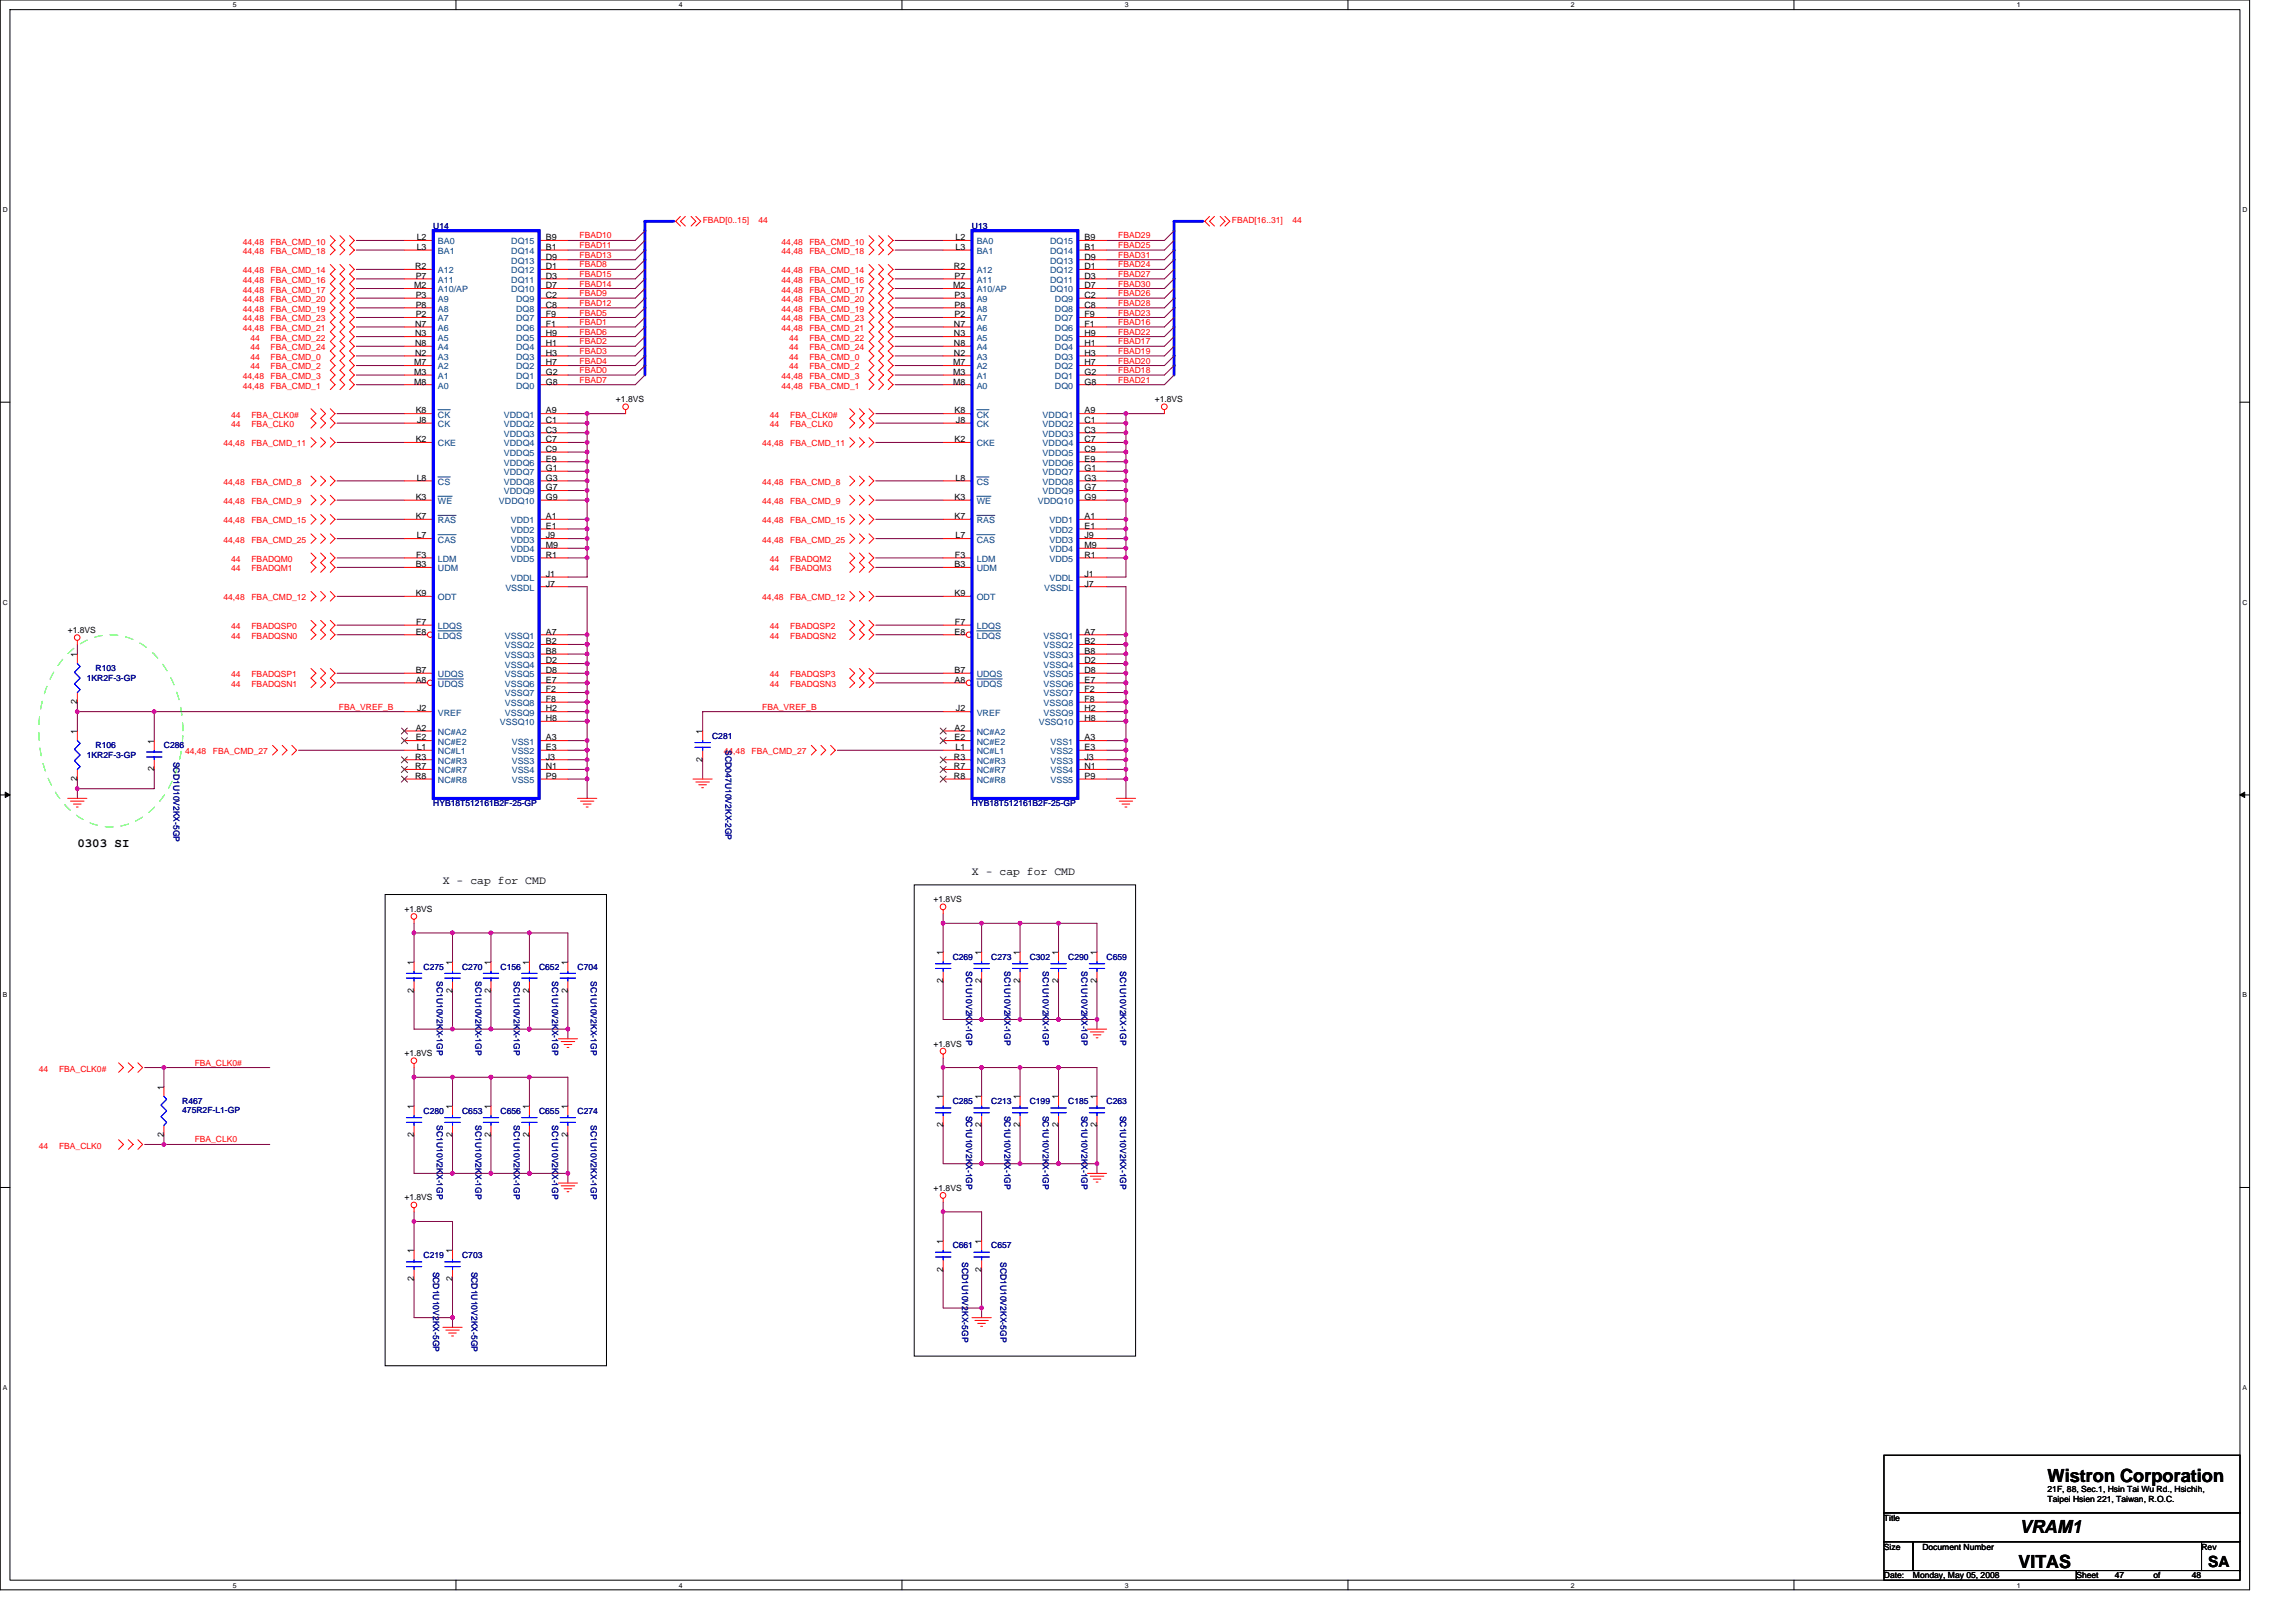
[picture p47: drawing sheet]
<svg xmlns="http://www.w3.org/2000/svg" width="297mm" height="210mm" viewBox="0 0 297 210" stroke-linecap="round" stroke-linejoin="round" font-family="sans-serif">
<defs><g id="words">
<g font-size="2.3">
<text x="264.9" y="191.7">Wistron Corporation</text>
<text x="261.2" y="202.9">VITAS</text>
<text x="261.3" y="198.4">VRAM1</text>
</g>
<text font-size="2" x="285.7" y="202.7">SA</text>
<text font-size="1.6" x="10" y="109.6">0303 SI</text>
<g font-size="1.5">
<text x="125.7" y="113.2">X - cap for CMD</text>
<text x="57.3" y="114.4">X - cap for CMD</text>
</g>
<g font-size="1.1" fill="#000080">
<text x="56" y="29.7">U14</text>
<text x="125.7" y="29.7">U13</text>
<text x="11.2" y="88.1">1KR2F-3-GP</text>
<text x="12.4" y="86.9">R103</text>
<text x="92.1" y="95.6">C281</text>
<text x="11.2" y="98.1">1KR2F-3-GP</text>
<text x="12.4" y="96.9">R106</text>
<text x="21.2" y="96.9">C286</text>
<text x="22.4" y="98.6" transform="rotate(90 22.4 98.6)">SCD1U10V2KX-5GP</text>
<text x="93.9" y="97.1" transform="rotate(90 93.9 97.1)">SCD047U10V2KX-2GP</text>
<text x="56" y="104.3">HYB18T512161B2F-25-GP</text>
<text x="125.7" y="104.3">HYB18T512161B2F-25-GP</text>
<text x="54.8" y="125.5">C275</text>
<text x="59.8" y="125.5">C270</text>
<text x="64.8" y="125.5">C156</text>
<text x="69.7" y="125.5">C652</text>
<text x="74.7" y="125.5">C704</text>
<text x="123.3" y="124.2">C269</text>
<text x="125" y="125.7" transform="rotate(90 125 125.7)">SC1U10V2KX-1GP</text>
<text x="128.2" y="124.2">C273</text>
<text x="130" y="125.7" transform="rotate(90 130 125.7)">SC1U10V2KX-1GP</text>
<text x="133.2" y="124.2">C302</text>
<text x="134.9" y="125.7" transform="rotate(90 134.9 125.7)">SC1U10V2KX-1GP</text>
<text x="138.2" y="124.2">C290</text>
<text x="139.9" y="125.7" transform="rotate(90 139.9 125.7)">SC1U10V2KX-1GP</text>
<text x="143.2" y="124.2">C659</text>
<text x="144.9" y="125.7" transform="rotate(90 144.9 125.7)">SC1U10V2KX-1GP</text>
<text x="56.5" y="127" transform="rotate(90 56.5 127)">SC1U10V2KX-1GP</text>
<text x="61.5" y="127" transform="rotate(90 61.5 127)">SC1U10V2KX-1GP</text>
<text x="66.5" y="127" transform="rotate(90 66.5 127)">SC1U10V2KX-1GP</text>
<text x="71.5" y="127" transform="rotate(90 71.5 127)">SC1U10V2KX-1GP</text>
<text x="76.5" y="127" transform="rotate(90 76.5 127)">SC1U10V2KX-1GP</text>
<text x="23.6" y="142.9">R467</text>
<text x="123.3" y="142.9">C285</text>
<text x="128.2" y="142.9">C213</text>
<text x="133.2" y="142.9">C199</text>
<text x="138.2" y="142.9">C185</text>
<text x="143.2" y="142.9">C263</text>
<text x="23.6" y="144">475R2F-L1-GP</text>
<text x="54.8" y="144.1">C280</text>
<text x="56.5" y="145.6" transform="rotate(90 56.5 145.6)">SC1U10V2KX-1GP</text>
<text x="59.8" y="144.1">C653</text>
<text x="61.5" y="145.6" transform="rotate(90 61.5 145.6)">SC1U10V2KX-1GP</text>
<text x="64.8" y="144.1">C656</text>
<text x="66.5" y="145.6" transform="rotate(90 66.5 145.6)">SC1U10V2KX-1GP</text>
<text x="69.7" y="144.1">C655</text>
<text x="71.5" y="145.6" transform="rotate(90 71.5 145.6)">SC1U10V2KX-1GP</text>
<text x="74.7" y="144.1">C274</text>
<text x="76.5" y="145.6" transform="rotate(90 76.5 145.6)">SC1U10V2KX-1GP</text>
<text x="125" y="144.4" transform="rotate(90 125 144.4)">SC1U10V2KX-1GP</text>
<text x="130" y="144.4" transform="rotate(90 130 144.4)">SC1U10V2KX-1GP</text>
<text x="134.9" y="144.4" transform="rotate(90 134.9 144.4)">SC1U10V2KX-1GP</text>
<text x="139.9" y="144.4" transform="rotate(90 139.9 144.4)">SC1U10V2KX-1GP</text>
<text x="144.9" y="144.4" transform="rotate(90 144.9 144.4)">SC1U10V2KX-1GP</text>
<text x="123.3" y="161.6">C661</text>
<text x="128.2" y="161.6">C657</text>
<text x="54.8" y="162.8">C219</text>
<text x="56" y="164.5" transform="rotate(90 56 164.5)">SCD1U10V2KX-5GP</text>
<text x="59.8" y="162.8">C703</text>
<text x="61" y="164.5" transform="rotate(90 61 164.5)">SCD1U10V2KX-5GP</text>
<text x="124.5" y="163.3" transform="rotate(90 124.5 163.3)">SCD1U10V2KX-5GP</text>
<text x="129.5" y="163.3" transform="rotate(90 129.5 163.3)">SCD1U10V2KX-5GP</text>
</g>
<g font-size="1.1" fill="#f00">
<text x="90.9" y="28.9">FBAD[0..15]</text>
<text x="98.1" y="28.9">44</text>
<text x="159.4" y="28.9">FBAD[16..31]</text>
<text x="167.2" y="28.9">44</text>
<text x="31.4" y="31.6">44,48</text>
<text x="31.4" y="32.9">44,48</text>
<text x="31.4" y="35.4">44,48</text>
<text x="35" y="31.6">FBA_CMD_10</text>
<text x="35" y="32.9">FBA_CMD_18</text>
<text x="35" y="35.4">FBA_CMD_14</text>
<text x="75" y="32.1">FBAD11</text>
<text x="75" y="34.6">FBAD8</text>
<text x="75" y="33.4">FBAD13</text>
<text x="75" y="35.8">FBAD15</text>
<text x="75" y="30.9">FBAD10</text>
<text x="101.1" y="32.9">44,48</text>
<text x="101.1" y="35.4">44,48</text>
<text x="101.1" y="31.6">44,48</text>
<text x="104.7" y="32.9">FBA_CMD_18</text>
<text x="104.7" y="35.4">FBA_CMD_14</text>
<text x="104.7" y="31.6">FBA_CMD_10</text>
<text x="144.7" y="32.1">FBAD25</text>
<text x="144.7" y="34.6">FBAD24</text>
<text x="144.7" y="33.4">FBAD31</text>
<text x="144.7" y="35.8">FBAD27</text>
<text x="144.7" y="30.9">FBAD29</text>
<text x="31.4" y="36.6">44,48</text>
<text x="31.4" y="37.9">44,48</text>
<text x="31.4" y="39.1">44,48</text>
<text x="31.4" y="40.3">44,48</text>
<text x="31.4" y="41.6">44,48</text>
<text x="35" y="36.6">FBA_CMD_16</text>
<text x="35" y="37.9">FBA_CMD_17</text>
<text x="35" y="39.1">FBA_CMD_20</text>
<text x="35" y="40.3">FBA_CMD_19</text>
<text x="35" y="41.6">FBA_CMD_23</text>
<text x="75" y="37.1">FBAD14</text>
<text x="75" y="39.6">FBAD12</text>
<text x="75" y="38.3">FBAD9</text>
<text x="75" y="40.8">FBAD5</text>
<text x="101.1" y="36.6">44,48</text>
<text x="101.1" y="37.9">44,48</text>
<text x="101.1" y="39.1">44,48</text>
<text x="101.1" y="40.3">44,48</text>
<text x="101.1" y="41.6">44,48</text>
<text x="104.7" y="36.6">FBA_CMD_16</text>
<text x="104.7" y="37.9">FBA_CMD_17</text>
<text x="104.7" y="39.1">FBA_CMD_20</text>
<text x="104.7" y="40.3">FBA_CMD_19</text>
<text x="104.7" y="41.6">FBA_CMD_23</text>
<text x="144.7" y="37.1">FBAD30</text>
<text x="144.7" y="39.6">FBAD28</text>
<text x="144.7" y="38.3">FBAD26</text>
<text x="144.7" y="40.8">FBAD23</text>
<text x="31.4" y="42.8">44,48</text>
<text x="32.4" y="44.1">44</text>
<text x="32.4" y="45.3">44</text>
<text x="32.4" y="46.6">44</text>
<text x="32.4" y="47.8">44</text>
<text x="35" y="42.8">FBA_CMD_21</text>
<text x="35" y="44.1">FBA_CMD_22</text>
<text x="35" y="45.3">FBA_CMD_24</text>
<text x="35" y="46.6">FBA_CMD_0</text>
<text x="35" y="47.8">FBA_CMD_2</text>
<text x="75" y="42.1">FBAD1</text>
<text x="75" y="44.6">FBAD2</text>
<text x="75" y="43.3">FBAD6</text>
<text x="75" y="47.1">FBAD4</text>
<text x="75" y="45.8">FBAD3</text>
<text x="101.1" y="42.8">44,48</text>
<text x="102.1" y="44.1">44</text>
<text x="102.1" y="45.3">44</text>
<text x="102.1" y="46.6">44</text>
<text x="102.1" y="47.8">44</text>
<text x="104.7" y="42.8">FBA_CMD_21</text>
<text x="104.7" y="44.1">FBA_CMD_22</text>
<text x="104.7" y="45.3">FBA_CMD_24</text>
<text x="104.7" y="46.6">FBA_CMD_0</text>
<text x="104.7" y="47.8">FBA_CMD_2</text>
<text x="144.7" y="42.1">FBAD16</text>
<text x="144.7" y="44.6">FBAD17</text>
<text x="144.7" y="43.3">FBAD22</text>
<text x="144.7" y="47.1">FBAD20</text>
<text x="144.7" y="45.8">FBAD19</text>
<text x="31.4" y="49.1">44,48</text>
<text x="31.4" y="50.3">44,48</text>
<text x="35" y="49.1">FBA_CMD_3</text>
<text x="35" y="50.3">FBA_CMD_1</text>
<text x="75" y="49.5">FBAD7</text>
<text x="75" y="48.3">FBAD0</text>
<text x="101.1" y="49.1">44,48</text>
<text x="101.1" y="50.3">44,48</text>
<text x="104.7" y="49.1">FBA_CMD_3</text>
<text x="104.7" y="50.3">FBA_CMD_1</text>
<text x="144.7" y="49.5">FBAD21</text>
<text x="144.7" y="48.3">FBAD18</text>
<text x="28.9" y="57.8">44,48</text>
<text x="29.9" y="54">44</text>
<text x="29.9" y="55.3">44</text>
<text x="32.5" y="54">FBA_CLK0#</text>
<text x="32.5" y="55.3">FBA_CLK0</text>
<text x="32.5" y="57.8">FBA_CMD_11</text>
<text x="98.6" y="57.8">44,48</text>
<text x="99.6" y="54">44</text>
<text x="99.6" y="55.3">44</text>
<text x="102.2" y="54">FBA_CLK0#</text>
<text x="102.2" y="55.3">FBA_CLK0</text>
<text x="102.2" y="57.8">FBA_CMD_11</text>
<text x="28.9" y="62.8">44,48</text>
<text x="28.9" y="65.2">44,48</text>
<text x="32.5" y="62.8">FBA_CMD_8</text>
<text x="32.5" y="65.2">FBA_CMD_9</text>
<text x="98.6" y="62.8">44,48</text>
<text x="98.6" y="65.2">44,48</text>
<text x="102.2" y="62.8">FBA_CMD_8</text>
<text x="102.2" y="65.2">FBA_CMD_9</text>
<text x="28.9" y="67.7">44,48</text>
<text x="28.9" y="70.2">44,48</text>
<text x="32.5" y="67.7">FBA_CMD_15</text>
<text x="32.5" y="70.2">FBA_CMD_25</text>
<text x="98.6" y="67.7">44,48</text>
<text x="98.6" y="70.2">44,48</text>
<text x="102.2" y="67.7">FBA_CMD_15</text>
<text x="102.2" y="70.2">FBA_CMD_25</text>
<text x="28.9" y="77.7">44,48</text>
<text x="29.9" y="72.7">44</text>
<text x="29.9" y="74">44</text>
<text x="32.5" y="77.7">FBA_CMD_12</text>
<text x="32.5" y="72.7">FBADQM0</text>
<text x="32.5" y="74">FBADQM1</text>
<text x="98.6" y="77.7">44,48</text>
<text x="99.6" y="72.7">44</text>
<text x="99.6" y="74">44</text>
<text x="102.2" y="72.7">FBADQM2</text>
<text x="102.2" y="77.7">FBA_CMD_12</text>
<text x="102.2" y="74">FBADQM3</text>
<text x="29.9" y="81.4">44</text>
<text x="29.9" y="82.7">44</text>
<text x="32.5" y="81.4">FBADQSP0</text>
<text x="32.5" y="82.7">FBADQSN0</text>
<text x="99.6" y="81.4">44</text>
<text x="99.6" y="82.7">44</text>
<text x="102.2" y="81.4">FBADQSP2</text>
<text x="102.2" y="82.7">FBADQSN2</text>
<text x="29.9" y="87.7">44</text>
<text x="29.9" y="88.9">44</text>
<text x="32.5" y="87.7">FBADQSP1</text>
<text x="32.5" y="88.9">FBADQSN1</text>
<text x="99.6" y="87.7">44</text>
<text x="99.6" y="88.9">44</text>
<text x="102.2" y="87.7">FBADQSP3</text>
<text x="102.2" y="88.9">FBADQSN3</text>
<text x="43.9" y="91.8">FBA_VREF_B</text>
<text x="98.6" y="91.8">FBA_VREF_B</text>
<text x="23.9" y="97.6">44,48</text>
<text x="27.6" y="97.6">FBA_CMD_27</text>
<text x="93.6" y="97.6">44,48</text>
<text x="97.2" y="97.6">FBA_CMD_27</text>
<text x="25.2" y="137.9">FBA_CLK0#</text>
<text x="5" y="138.7">44</text>
<text x="7.6" y="138.7">FBA_CLK0#</text>
<text x="5" y="148.6">44</text>
<text x="7.6" y="148.6">FBA_CLK0</text>
<text x="25.2" y="147.8">FBA_CLK0</text>
</g>
<g font-size="1.1">
<text x="53.7" y="34.8">R2</text>
<text x="53.9" y="32.3">L3</text>
<text x="53.9" y="31.1">L2</text>
<text x="70.6" y="32.3">B1</text>
<text x="70.6" y="33.6">D9</text>
<text x="70.6" y="34.8">D1</text>
<text x="70.6" y="31.1">B9</text>
<text x="123.4" y="34.8">R2</text>
<text x="123.6" y="32.3">L3</text>
<text x="123.6" y="31.1">L2</text>
<text x="140.3" y="32.3">B1</text>
<text x="140.3" y="33.6">D9</text>
<text x="140.3" y="34.8">D1</text>
<text x="140.3" y="31.1">B9</text>
<text x="53.6" y="37.3">M2</text>
<text x="53.8" y="36.1">P7</text>
<text x="53.8" y="38.6">P3</text>
<text x="53.8" y="39.8">P8</text>
<text x="53.8" y="41.1">P2</text>
<text x="70.6" y="36.1">D3</text>
<text x="70.6" y="37.3">D7</text>
<text x="70.6" y="38.6">C2</text>
<text x="70.6" y="39.8">C8</text>
<text x="70.6" y="41.1">F9</text>
<text x="123.3" y="37.3">M2</text>
<text x="123.5" y="36.1">P7</text>
<text x="123.5" y="38.6">P3</text>
<text x="123.5" y="39.8">P8</text>
<text x="123.5" y="41.1">P2</text>
<text x="140.3" y="38.6">C2</text>
<text x="140.3" y="39.8">C8</text>
<text x="140.3" y="41.1">F9</text>
<text x="140.3" y="36.1">D3</text>
<text x="140.3" y="37.3">D7</text>
<text x="53.6" y="47.3">M7</text>
<text x="53.7" y="42.3">N7</text>
<text x="53.7" y="43.5">N3</text>
<text x="53.7" y="44.8">N8</text>
<text x="53.7" y="46">N2</text>
<text x="70.6" y="42.3">F1</text>
<text x="70.6" y="43.5">H9</text>
<text x="70.6" y="44.8">H1</text>
<text x="70.6" y="46">H3</text>
<text x="70.6" y="47.3">H7</text>
<text x="123.3" y="47.3">M7</text>
<text x="123.4" y="42.3">N7</text>
<text x="123.4" y="43.5">N3</text>
<text x="123.4" y="44.8">N8</text>
<text x="123.4" y="46">N2</text>
<text x="140.3" y="42.3">F1</text>
<text x="140.3" y="43.5">H9</text>
<text x="140.3" y="44.8">H1</text>
<text x="140.3" y="46">H3</text>
<text x="140.3" y="47.3">H7</text>
<text x="53.6" y="49.8">M8</text>
<text x="53.6" y="48.5">M3</text>
<text x="53.8" y="53.5">K8</text>
<text x="70.6" y="48.5">G2</text>
<text x="70.6" y="49.8">G8</text>
<text x="70.6" y="53.5">A9</text>
<text x="79.7" y="52">+1.8VS</text>
<text x="123.3" y="49.8">M8</text>
<text x="123.3" y="48.5">M3</text>
<text x="123.5" y="53.5">K8</text>
<text x="140.3" y="48.5">G2</text>
<text x="140.3" y="49.8">G8</text>
<text x="140.3" y="53.5">A9</text>
<text x="149.4" y="52">+1.8VS</text>
<text x="53.8" y="57.2">K2</text>
<text x="54" y="54.7">J8</text>
<text x="70.6" y="54.7">C1</text>
<text x="70.6" y="56">C3</text>
<text x="70.6" y="57.2">C7</text>
<text x="70.6" y="58.5">C9</text>
<text x="70.6" y="59.7">E9</text>
<text x="123.5" y="57.2">K2</text>
<text x="123.7" y="54.7">J8</text>
<text x="140.3" y="54.7">C1</text>
<text x="140.3" y="56">C3</text>
<text x="140.3" y="57.2">C7</text>
<text x="140.3" y="58.5">C9</text>
<text x="140.3" y="59.7">E9</text>
<text x="53.8" y="64.7">K3</text>
<text x="53.9" y="62.2">L8</text>
<text x="70.6" y="61">G1</text>
<text x="70.6" y="62.2">G3</text>
<text x="70.6" y="63.5">G7</text>
<text x="70.6" y="64.7">G9</text>
<text x="123.5" y="64.7">K3</text>
<text x="123.6" y="62.2">L8</text>
<text x="140.3" y="61">G1</text>
<text x="140.3" y="62.2">G3</text>
<text x="140.3" y="63.5">G7</text>
<text x="140.3" y="64.7">G9</text>
<text x="53.8" y="67.2">K7</text>
<text x="53.9" y="69.7">L7</text>
<text x="70.6" y="67.2">A1</text>
<text x="70.6" y="68.4">E1</text>
<text x="70.6" y="69.7">J9</text>
<text x="70.6" y="70.9">M9</text>
<text x="123.5" y="67.2">K7</text>
<text x="123.6" y="69.7">L7</text>
<text x="140.3" y="67.2">A1</text>
<text x="140.3" y="68.4">E1</text>
<text x="140.3" y="69.7">J9</text>
<text x="140.3" y="70.9">M9</text>
<text x="53.8" y="73.4">B3</text>
<text x="53.8" y="77.2">K9</text>
<text x="53.8" y="72.2">F3</text>
<text x="70.6" y="72.2">R1</text>
<text x="70.6" y="74.7">J1</text>
<text x="70.6" y="75.9">J7</text>
<text x="123.5" y="73.4">B3</text>
<text x="123.5" y="77.2">K9</text>
<text x="123.5" y="72.2">F3</text>
<text x="140.3" y="72.2">R1</text>
<text x="140.3" y="74.7">J1</text>
<text x="140.3" y="75.9">J7</text>
<text x="8.8" y="81.9">+1.8VS</text>
<text x="53.8" y="82.1">E8</text>
<text x="53.8" y="80.9">F7</text>
<text x="70.6" y="82.1">A7</text>
<text x="70.6" y="83.4">B2</text>
<text x="123.5" y="82.1">E8</text>
<text x="123.5" y="80.9">F7</text>
<text x="140.3" y="82.1">A7</text>
<text x="140.3" y="83.4">B2</text>
<text x="10" y="85" transform="rotate(-90 10 85)">1</text>
<text x="53.8" y="88.3">A8</text>
<text x="53.8" y="87.1">B7</text>
<text x="70.6" y="84.6">B8</text>
<text x="70.6" y="85.9">D2</text>
<text x="70.6" y="87.1">D8</text>
<text x="70.6" y="88.3">E7</text>
<text x="70.6" y="89.6">F2</text>
<text x="123.5" y="88.3">A8</text>
<text x="123.5" y="87.1">B7</text>
<text x="140.3" y="84.6">B8</text>
<text x="140.3" y="85.9">D2</text>
<text x="140.3" y="87.1">D8</text>
<text x="140.3" y="88.3">E7</text>
<text x="140.3" y="89.6">F2</text>
<text x="10" y="95" transform="rotate(-90 10 95)">1</text>
<text x="10" y="91.1" transform="rotate(-90 10 91.1)">2</text>
<text x="53.8" y="94.6">A2</text>
<text x="53.8" y="95.8">E2</text>
<text x="54" y="92.1">J2</text>
<text x="70.6" y="90.8">F8</text>
<text x="70.6" y="92.1">H2</text>
<text x="70.6" y="93.3">H8</text>
<text x="70.6" y="95.8">A3</text>
<text x="90.9" y="95" transform="rotate(-90 90.9 95)">1</text>
<text x="123.5" y="94.6">A2</text>
<text x="123.5" y="95.8">E2</text>
<text x="123.7" y="92.1">J2</text>
<text x="140.3" y="90.8">F8</text>
<text x="140.3" y="92.1">H2</text>
<text x="140.3" y="93.3">H8</text>
<text x="140.3" y="95.8">A3</text>
<text x="10" y="101.1" transform="rotate(-90 10 101.1)">2</text>
<text x="19.9" y="99.8" transform="rotate(-90 19.9 99.8)">2</text>
<text x="19.9" y="96.2" transform="rotate(-90 19.9 96.2)">1</text>
<text x="53.7" y="100.8">R8</text>
<text x="53.7" y="98.3">R3</text>
<text x="53.7" y="99.5">R7</text>
<text x="53.9" y="97.1">L1</text>
<text x="70.6" y="97.1">E3</text>
<text x="70.6" y="98.3">J3</text>
<text x="70.6" y="99.5">N1</text>
<text x="70.6" y="100.8">P9</text>
<text x="90.9" y="98.6" transform="rotate(-90 90.9 98.6)">2</text>
<text x="123.4" y="100.8">R8</text>
<text x="123.4" y="98.3">R3</text>
<text x="123.4" y="99.5">R7</text>
<text x="123.6" y="97.1">L1</text>
<text x="140.3" y="97.1">E3</text>
<text x="140.3" y="98.3">J3</text>
<text x="140.3" y="99.5">N1</text>
<text x="140.3" y="100.8">P9</text>
<text x="52.3" y="118">+1.8VS</text>
<text x="120.8" y="116.8">+1.8VS</text>
<text x="53.5" y="124.8" transform="rotate(-90 53.5 124.8)">1</text>
<text x="58.5" y="124.8" transform="rotate(-90 58.5 124.8)">1</text>
<text x="63.5" y="124.8" transform="rotate(-90 63.5 124.8)">1</text>
<text x="68.5" y="124.8" transform="rotate(-90 68.5 124.8)">1</text>
<text x="73.4" y="124.8" transform="rotate(-90 73.4 124.8)">1</text>
<text x="122" y="123.6" transform="rotate(-90 122 123.6)">1</text>
<text x="127" y="123.6" transform="rotate(-90 127 123.6)">1</text>
<text x="131.9" y="123.6" transform="rotate(-90 131.9 123.6)">1</text>
<text x="136.9" y="123.6" transform="rotate(-90 136.9 123.6)">1</text>
<text x="141.9" y="123.6" transform="rotate(-90 141.9 123.6)">1</text>
<text x="53.5" y="128.5" transform="rotate(-90 53.5 128.5)">2</text>
<text x="58.5" y="128.5" transform="rotate(-90 58.5 128.5)">2</text>
<text x="63.5" y="128.5" transform="rotate(-90 63.5 128.5)">2</text>
<text x="68.5" y="128.5" transform="rotate(-90 68.5 128.5)">2</text>
<text x="73.4" y="128.5" transform="rotate(-90 73.4 128.5)">2</text>
<text x="122" y="127.2" transform="rotate(-90 122 127.2)">2</text>
<text x="127" y="127.2" transform="rotate(-90 127 127.2)">2</text>
<text x="131.9" y="127.2" transform="rotate(-90 131.9 127.2)">2</text>
<text x="136.9" y="127.2" transform="rotate(-90 136.9 127.2)">2</text>
<text x="141.9" y="127.2" transform="rotate(-90 141.9 127.2)">2</text>
<text x="52.3" y="136.7">+1.8VS</text>
<text x="120.8" y="135.4">+1.8VS</text>
<text x="21.2" y="141" transform="rotate(-90 21.2 141)">1</text>
<text x="53.5" y="143.5" transform="rotate(-90 53.5 143.5)">1</text>
<text x="58.5" y="143.5" transform="rotate(-90 58.5 143.5)">1</text>
<text x="63.5" y="143.5" transform="rotate(-90 63.5 143.5)">1</text>
<text x="68.5" y="143.5" transform="rotate(-90 68.5 143.5)">1</text>
<text x="73.4" y="143.5" transform="rotate(-90 73.4 143.5)">1</text>
<text x="122" y="142.3" transform="rotate(-90 122 142.3)">1</text>
<text x="127" y="142.3" transform="rotate(-90 127 142.3)">1</text>
<text x="131.9" y="142.3" transform="rotate(-90 131.9 142.3)">1</text>
<text x="136.9" y="142.3" transform="rotate(-90 136.9 142.3)">1</text>
<text x="141.9" y="142.3" transform="rotate(-90 141.9 142.3)">1</text>
<text x="21.2" y="147.1" transform="rotate(-90 21.2 147.1)">2</text>
<text x="53.5" y="147.1" transform="rotate(-90 53.5 147.1)">2</text>
<text x="58.5" y="147.1" transform="rotate(-90 58.5 147.1)">2</text>
<text x="63.5" y="147.1" transform="rotate(-90 63.5 147.1)">2</text>
<text x="68.5" y="147.1" transform="rotate(-90 68.5 147.1)">2</text>
<text x="73.4" y="147.1" transform="rotate(-90 73.4 147.1)">2</text>
<text x="122" y="145.9" transform="rotate(-90 122 145.9)">2</text>
<text x="127" y="145.9" transform="rotate(-90 127 145.9)">2</text>
<text x="131.9" y="145.9" transform="rotate(-90 131.9 145.9)">2</text>
<text x="136.9" y="145.9" transform="rotate(-90 136.9 145.9)">2</text>
<text x="141.9" y="145.9" transform="rotate(-90 141.9 145.9)">2</text>
<text x="52.3" y="155.3">+1.8VS</text>
<text x="120.8" y="154.1">+1.8VS</text>
<text x="122" y="160.9" transform="rotate(-90 122 160.9)">1</text>
<text x="127" y="160.9" transform="rotate(-90 127 160.9)">1</text>
<text x="53.5" y="165.8" transform="rotate(-90 53.5 165.8)">2</text>
<text x="53.5" y="162.2" transform="rotate(-90 53.5 162.2)">1</text>
<text x="58.5" y="165.8" transform="rotate(-90 58.5 165.8)">2</text>
<text x="58.5" y="162.2" transform="rotate(-90 58.5 162.2)">1</text>
<text x="122" y="164.5" transform="rotate(-90 122 164.5)">2</text>
<text x="127" y="164.5" transform="rotate(-90 127 164.5)">2</text>
<text x="243.7" y="196.8">Title</text>
<text x="264.9" y="193.1">21F, 88, Sec.1, Hsin Tai Wu Rd., Hsichih,</text>
<text x="264.9" y="194.4">Taipei Hsien 221, Taiwan, R.O.C.</text>
<text x="243.7" y="200.5">Size</text>
<text x="248.7" y="200.5">Document Number</text>
<text x="284.8" y="200.5">Rev</text>
<text x="243.7" y="204.3">Date:</text>
<text x="247.5" y="204.3">Monday, May 05, 2008</text>
<text x="268.6" y="204.3">Sheet</text>
<text x="273.6" y="204.3">47</text>
<text x="278.6" y="204.3">of</text>
<text x="283.6" y="204.3">48</text>
</g>
<g font-size="1.1" fill="#004080">
<text x="56.7" y="32.9">BA1</text>
<text x="56.7" y="31.6">BA0</text>
<text x="56.7" y="35.4">A12</text>
<text x="66.1" y="32.9">DQ14</text>
<text x="66.1" y="34.1">DQ13</text>
<text x="66.1" y="35.4">DQ12</text>
<text x="66.1" y="31.6">DQ15</text>
<text x="126.4" y="32.9">BA1</text>
<text x="126.4" y="31.6">BA0</text>
<text x="126.4" y="35.4">A12</text>
<text x="135.8" y="32.9">DQ14</text>
<text x="135.8" y="34.1">DQ13</text>
<text x="135.8" y="35.4">DQ12</text>
<text x="135.8" y="31.6">DQ15</text>
<text x="56.7" y="36.6">A11</text>
<text x="56.7" y="37.8">A10/AP</text>
<text x="56.7" y="39.1">A9</text>
<text x="56.7" y="40.3">A8</text>
<text x="56.7" y="41.6">A7</text>
<text x="66.1" y="36.6">DQ11</text>
<text x="66.1" y="37.8">DQ10</text>
<text x="66.8" y="39.1">DQ9</text>
<text x="66.8" y="40.3">DQ8</text>
<text x="66.8" y="41.6">DQ7</text>
<text x="126.4" y="36.6">A11</text>
<text x="126.4" y="37.8">A10/AP</text>
<text x="126.4" y="39.1">A9</text>
<text x="126.4" y="40.3">A8</text>
<text x="126.4" y="41.6">A7</text>
<text x="135.8" y="36.6">DQ11</text>
<text x="135.8" y="37.8">DQ10</text>
<text x="136.5" y="39.1">DQ9</text>
<text x="136.5" y="40.3">DQ8</text>
<text x="136.5" y="41.6">DQ7</text>
<text x="56.7" y="42.8">A6</text>
<text x="56.7" y="44.1">A5</text>
<text x="56.7" y="45.3">A4</text>
<text x="56.7" y="46.6">A3</text>
<text x="56.7" y="47.8">A2</text>
<text x="66.8" y="42.8">DQ6</text>
<text x="66.8" y="44.1">DQ5</text>
<text x="66.8" y="45.3">DQ4</text>
<text x="66.8" y="46.6">DQ3</text>
<text x="66.8" y="47.8">DQ2</text>
<text x="126.4" y="42.8">A6</text>
<text x="126.4" y="44.1">A5</text>
<text x="126.4" y="45.3">A4</text>
<text x="126.4" y="46.6">A3</text>
<text x="126.4" y="47.8">A2</text>
<text x="136.5" y="42.8">DQ6</text>
<text x="136.5" y="44.1">DQ5</text>
<text x="136.5" y="45.3">DQ4</text>
<text x="136.5" y="46.6">DQ3</text>
<text x="136.5" y="47.8">DQ2</text>
<text x="56.7" y="50.3">A0</text>
<text x="56.7" y="49">A1</text>
<text x="66.8" y="49">DQ1</text>
<text x="66.8" y="50.3">DQ0</text>
<text x="126.4" y="50.3">A0</text>
<text x="126.4" y="49">A1</text>
<text x="136.5" y="49">DQ1</text>
<text x="136.5" y="50.3">DQ0</text>
<text x="56.7" y="57.8">CKE</text>
<text x="56.7" y="55.3">CK</text>
<text x="56.7" y="54">CK</text>
<text x="65.2" y="54">VDDQ1</text>
<text x="65.2" y="55.3">VDDQ2</text>
<text x="65.2" y="56.5">VDDQ3</text>
<text x="65.2" y="57.8">VDDQ4</text>
<text x="65.2" y="59">VDDQ5</text>
<text x="126.4" y="57.8">CKE</text>
<text x="126.4" y="55.3">CK</text>
<text x="126.4" y="54">CK</text>
<text x="134.9" y="54">VDDQ1</text>
<text x="134.9" y="55.3">VDDQ2</text>
<text x="134.9" y="56.5">VDDQ3</text>
<text x="134.9" y="57.8">VDDQ4</text>
<text x="134.9" y="59">VDDQ5</text>
<text x="56.7" y="62.7">CS</text>
<text x="56.7" y="65.2">WE</text>
<text x="64.6" y="65.2">VDDQ10</text>
<text x="65.2" y="60.3">VDDQ6</text>
<text x="65.2" y="61.5">VDDQ7</text>
<text x="65.2" y="62.7">VDDQ8</text>
<text x="65.2" y="64">VDDQ9</text>
<text x="126.4" y="62.7">CS</text>
<text x="126.4" y="65.2">WE</text>
<text x="134.3" y="65.2">VDDQ10</text>
<text x="134.9" y="60.3">VDDQ6</text>
<text x="134.9" y="61.5">VDDQ7</text>
<text x="134.9" y="62.7">VDDQ8</text>
<text x="134.9" y="64">VDDQ9</text>
<text x="56.7" y="67.7">RAS</text>
<text x="56.7" y="70.2">CAS</text>
<text x="66.1" y="67.7">VDD1</text>
<text x="66.1" y="69">VDD2</text>
<text x="66.1" y="70.2">VDD3</text>
<text x="66.1" y="71.5">VDD4</text>
<text x="126.4" y="67.7">RAS</text>
<text x="126.4" y="70.2">CAS</text>
<text x="135.8" y="67.7">VDD1</text>
<text x="135.8" y="69">VDD2</text>
<text x="135.8" y="70.2">VDD3</text>
<text x="135.8" y="71.5">VDD4</text>
<text x="56.7" y="72.7">LDM</text>
<text x="56.7" y="73.9">UDM</text>
<text x="56.7" y="77.7">ODT</text>
<text x="65.4" y="76.4">VSSDL</text>
<text x="66.1" y="72.7">VDD5</text>
<text x="66.1" y="75.2">VDDL</text>
<text x="126.4" y="72.7">LDM</text>
<text x="126.4" y="73.9">UDM</text>
<text x="126.4" y="77.7">ODT</text>
<text x="135.1" y="76.4">VSSDL</text>
<text x="135.8" y="72.7">VDD5</text>
<text x="135.8" y="75.2">VDDL</text>
<text x="56.7" y="82.7">LDQS</text>
<text x="56.7" y="81.4">LDQS</text>
<text x="65.3" y="82.7">VSSQ1</text>
<text x="65.3" y="83.9">VSSQ2</text>
<text x="126.4" y="82.7">LDQS</text>
<text x="126.4" y="81.4">LDQS</text>
<text x="135" y="82.7">VSSQ1</text>
<text x="135" y="83.9">VSSQ2</text>
<text x="56.7" y="88.9">UDQS</text>
<text x="56.7" y="87.6">UDQS</text>
<text x="65.3" y="85.2">VSSQ3</text>
<text x="65.3" y="86.4">VSSQ4</text>
<text x="65.3" y="87.6">VSSQ5</text>
<text x="65.3" y="88.9">VSSQ6</text>
<text x="126.4" y="88.9">UDQS</text>
<text x="126.4" y="87.6">UDQS</text>
<text x="135" y="85.2">VSSQ3</text>
<text x="135" y="86.4">VSSQ4</text>
<text x="135" y="87.6">VSSQ5</text>
<text x="135" y="88.9">VSSQ6</text>
<text x="56.7" y="92.6">VREF</text>
<text x="56.7" y="95.1">NC#A2</text>
<text x="64.7" y="93.9">VSSQ10</text>
<text x="65.3" y="90.1">VSSQ7</text>
<text x="65.3" y="91.4">VSSQ8</text>
<text x="65.3" y="92.6">VSSQ9</text>
<text x="126.4" y="92.6">VREF</text>
<text x="126.4" y="95.1">NC#A2</text>
<text x="134.4" y="93.9">VSSQ10</text>
<text x="135" y="90.1">VSSQ7</text>
<text x="135" y="91.4">VSSQ8</text>
<text x="135" y="92.6">VSSQ9</text>
<text x="56.7" y="101.3">NC#R8</text>
<text x="56.7" y="97.6">NC#L1</text>
<text x="56.7" y="98.8">NC#R3</text>
<text x="56.7" y="100.1">NC#R7</text>
<text x="56.7" y="96.4">NC#E2</text>
<text x="66.2" y="96.4">VSS1</text>
<text x="66.2" y="97.6">VSS2</text>
<text x="66.2" y="98.8">VSS3</text>
<text x="66.2" y="100.1">VSS4</text>
<text x="66.2" y="101.3">VSS5</text>
<text x="126.4" y="101.3">NC#R8</text>
<text x="126.4" y="97.6">NC#L1</text>
<text x="126.4" y="98.8">NC#R3</text>
<text x="126.4" y="100.1">NC#R7</text>
<text x="126.4" y="96.4">NC#E2</text>
<text x="135.9" y="96.4">VSS1</text>
<text x="135.9" y="97.6">VSS2</text>
<text x="135.9" y="98.8">VSS3</text>
<text x="135.9" y="100.1">VSS4</text>
<text x="135.9" y="101.3">VSS5</text>
</g>
<g font-size=".9">
<text x="30.1" y="1">5</text>
<text x="87.8" y="1">4</text>
<text x="145.5" y="1">3</text>
<text x="203.2" y="1">2</text>
<text x="260.9" y="1">1</text>
<text x=".4" y="27.5">D</text>
<text x="290.1" y="27.5">D</text>
<text x=".4" y="78.3">C</text>
<text x="290.1" y="78.3">C</text>
<text x=".4" y="129.1">B</text>
<text x="290.1" y="129.1">B</text>
<text x=".4" y="179.9">A</text>
<text x="290.1" y="179.9">A</text>
<text x="30.1" y="205.4">5</text>
<text x="87.8" y="205.4">4</text>
<text x="145.5" y="205.4">3</text>
<text x="203.2" y="205.4">2</text>
<text x="260.9" y="205.4">1</text>
</g>
</g></defs>
<path d="M0 0h291v205.7h-291zM1.3 1.2h288.5v203.3h-288.5z" fill="none" stroke="#000" stroke-width=".13"/>
<g fill="#fff">
<path d="M30.1 .1h.5v1h-.5z"/>
<path d="M30.1 204.6h.5v1h-.5z"/>
</g>
<path d="M59 0v1.2M59 204.5v1.2" fill="none" stroke="#000" stroke-width=".13"/>
<g fill="#fff">
<path d="M87.8 .1h.5v1h-.5z"/>
<path d="M87.8 204.6h.5v1h-.5z"/>
</g>
<path d="M116.7 0v1.2M116.7 204.5v1.2" fill="none" stroke="#000" stroke-width=".13"/>
<g fill="#fff">
<path d="M145.5 .1h.5v1h-.5z"/>
<path d="M145.5 204.6h.5v1h-.5z"/>
</g>
<path d="M174.4 0v1.2M174.4 204.5v1.2" fill="none" stroke="#000" stroke-width=".13"/>
<g fill="#fff">
<path d="M203.2 .1h.5v1h-.5z"/>
<path d="M203.2 204.6h.5v1h-.5z"/>
</g>
<path d="M232.1 0v1.2M232.1 204.5v1.2" fill="none" stroke="#000" stroke-width=".13"/>
<g fill="#fff">
<path d="M260.9 .1h.5v1h-.5z"/>
<path d="M260.9 204.6h.5v1h-.5z"/>
<path d="M.4 26.6h.6v1h-.6z"/>
<path d="M290.1 26.6h.6v1h-.6z"/>
<path d="M.4 77.4h.6v1h-.6z"/>
<path d="M290.1 77.4h.6v1h-.6z"/>
</g>
<path d="M0 52h1.3M289.8 52h1.2" fill="none" stroke="#000" stroke-width=".13"/>
<g fill="#fff">
<path d="M.4 128.3h.5v1h-.5z"/>
<path d="M290.1 128.3h.6v1h-.6z"/>
</g>
<path d="M0 102.9h1.3M289.8 102.9h1.2" fill="none" stroke="#000" stroke-width=".13"/>
<path d="M.7 102.5l.6 .4-.6 .3zM289.8 102.9l.6-.4v.7z" fill="#000" stroke="#000" stroke-width=".13"/>
<g fill="#fff">
<path d="M.4 179.1h.5v1h-.5z"/>
<path d="M290.1 179.1h.6v1h-.6z"/>
</g>
<path d="M49.8 115.8h28.7v60.9h-28.7zM118.3 114.5h28.6v61h-28.6zM0 153.7h1.3M289.8 153.7h1.2M243.7 199.5h3.8v3.7h-3.8zM243.7 188.3h46.1v7.5h-46.1zM243.7 195.8h46.1v3.7h-46.1zM247.5 199.5h37.3v3.7h-37.3zM284.8 199.5h5v3.7h-5zM243.7 203.2h24.9v1.3h-24.9zM268.6 203.2h21.2v1.3h-21.2z" fill="none" stroke="#000" stroke-width=".13"/>
<g fill="none" stroke="#800040" stroke-width=".13">
<path d="M46.1 31.1h6.2M46.1 32.4h6.2M46.1 34.9h6.2M46.1 36.1h6.2M46.1 37.3h6.2M46.1 38.6h6.2M46.1 39.8h6.2M83.4 29.9l-1.2 1.2h-8.7M83.4 31.1l-1.2 1.3h-8.7M83.4 33.6l-1.2 1.3h-8.7M83.4 34.9l-1.2 1.2h-8.7M83.4 36.1l-1.2 1.2h-8.7"/>
<path d="M83.4 37.3l-1.2 1.3h-8.7M83.4 38.6l-1.2 1.2h-8.7M83.4 39.8l-1.2 1.3h-8.7M83.4 32.4l-1.2 1.2h-8.7M115.8 31.1h6.2M115.8 32.4h6.2M115.8 34.9h6.2M115.8 36.1h6.2M115.8 37.3h6.2M115.8 38.6h6.2M115.8 39.8h6.2M151.9 29.9l-1.3 1.2h-7.4"/>
<path d="M151.9 31.1l-1.3 1.3h-7.4M151.9 33.6l-1.3 1.3h-7.4M151.9 34.9l-1.3 1.2h-7.4M151.9 36.1l-1.3 1.2h-7.4M151.9 37.3l-1.3 1.3h-7.4M151.9 38.6l-1.3 1.2h-7.4M151.9 39.8l-1.3 1.3h-7.4M151.9 32.4l-1.3 1.2h-7.4M43.6 54.8h8.7M43.6 53.5h8.7M43.6 57.3h8.7M46.1 41.1h6.2"/>
<path d="M46.1 42.3h6.2M46.1 43.6h6.2M46.1 44.8h6.2M46.1 46.1h6.2M46.1 47.3h6.2M46.1 48.5h6.2M46.1 49.8h6.2M73.5 54.8h2.5M73.5 53.5h7.4M73.5 57.3h2.5M73.5 56h2.5M73.5 58.5h2.5"/>
<path d="M73.5 59.8h2.5M76 53.5v17.5M83.4 41.1l-1.2 1.2h-8.7M83.4 42.3l-1.2 1.3h-8.7M83.4 43.6l-1.2 1.2h-8.7M83.4 44.8l-1.2 1.3h-8.7M83.4 46.1l-1.2 1.2h-8.7M83.4 47.3l-1.2 1.2h-8.7M83.4 48.5l-1.2 1.3h-8.7M113.3 54.8h8.7M113.3 53.5h8.7M113.3 57.3h8.7"/>
<path d="M115.8 41.1h6.2M115.8 42.3h6.2M115.8 43.6h6.2M115.8 44.8h6.2M115.8 46.1h6.2M115.8 47.3h6.2M115.8 48.5h6.2M115.8 49.8h6.2M143.2 54.8h2.5M143.2 53.5h7.4M143.2 57.3h2.5M143.2 56h2.5"/>
<path d="M143.2 58.5h2.5M143.2 59.8h2.5M145.7 53.5v21.2h-2.5M151.9 41.1l-1.3 1.2h-7.4M151.9 42.3l-1.3 1.3h-7.4M151.9 43.6l-1.3 1.2h-7.4M151.9 44.8l-1.3 1.3h-7.4M151.9 46.1l-1.3 1.2h-7.4M151.9 47.3l-1.3 1.2h-7.4M151.9 48.5l-1.3 1.3h-7.4M43.6 62.2h8.7M43.6 64.7h8.7"/>
<path d="M43.6 67.2h8.7M43.6 69.7h8.7M43.6 77.2h8.7M43.6 72.2h8.7M43.6 73.4h8.7M73.5 71h2.5v1.2M73.5 62.2h2.5M73.5 64.7h2.5M73.5 67.2h2.5M73.5 69.7h2.5M73.5 72.2h2.5M73.5 75.9h2.5v8.7"/>
<path d="M73.5 61h2.5M73.5 63.5h2.5M73.5 68.5h2.5M76 72.2v2.5h-2.5M113.3 62.2h8.7M113.3 64.7h8.7M113.3 67.2h8.7M113.3 69.7h8.7M113.3 77.2h8.7M113.3 72.2h8.7M113.3 73.4h8.7M143.2 62.2h2.5"/>
<path d="M143.2 64.7h2.5M143.2 67.2h2.5M143.2 69.7h2.5M143.2 72.2h2.5M143.2 61h2.5M143.2 63.5h2.5M143.2 68.5h2.5M143.2 75.9h2.5v27.4M143.2 71h2.5M10 92.1h10v3.7M10 83.4v1.2M10 90.9v3.7"/>
<path d="M20 92.1h32.3M20 99.6v2.5h-10M38.6 97.1h13.7M43.6 80.9h8.7M43.6 82.1h8.7M43.6 87.1h8.7M43.6 88.4h8.7M73.5 84.6h2.5v1.3M73.5 95.8h2.5v1.3M73.5 98.3h2.5v1.3M73.5 82.1h2.5M73.5 87.1h2.5"/>
<path d="M73.5 88.4h2.5M73.5 83.4h2.5M73.5 85.9h2.5M73.5 89.6h2.5M73.5 90.9h2.5M73.5 92.1h2.5M73.5 93.3h2.5M73.5 97.1h2.5M73.5 99.6h2.5M76 85.9v9.9M76 97.1v1.2M76 99.6v3.7"/>
<path d="M90.9 98.3v2.5M108.3 97.1h13.7M113.3 80.9h8.7M113.3 82.1h8.7M113.3 87.1h8.7M113.3 88.4h8.7M122 92.1h-31.1v2.5M143.2 82.1h2.5M143.2 87.1h2.5M143.2 88.4h2.5M143.2 83.4h2.5M143.2 85.9h2.5"/>
<path d="M143.2 89.6h2.5M143.2 90.9h2.5M143.2 92.1h2.5M143.2 93.3h2.5M143.2 97.1h2.5M143.2 99.6h2.5M143.2 95.8h2.5M143.2 84.6h2.5M143.2 98.3h2.5M10 100.8v2.5M53.6 119.5v5M73.5 100.8h2.5"/>
<path d="M122 118.2v5M122 119.5h19.9v3.7M127 119.5v3.7M132 119.5v3.7M136.9 119.5v3.7M143.2 100.8h2.5M18.7 138.2h2.5v2.5M21.2 138.2h13.7M53.6 128.2v5h19.9M53.6 138.2v4.9M53.6 120.7h19.9v3.8M53.6 139.4h19.9v3.7"/>
<path d="M58.5 120.7v3.8M58.5 128.2v5M58.5 139.4v3.7M63.5 120.7v3.8M63.5 128.2v5M63.5 139.4v3.7M68.5 120.7v3.8M68.5 128.2v5M68.5 139.4v3.7M73.5 128.2v6.2M122 138.2h19.9v3.7M122 127v4.9h19.9"/>
<path d="M122 136.9v5M127 127v4.9M127 138.2v3.7M132 127v4.9M132 138.2v3.7M136.9 127v4.9M136.9 138.2v3.7M141.9 127v6.2M18.7 148.1h16.2M21.2 146.9v1.2M53.6 158.1h4.9v3.7M53.6 146.9v4.9h19.9"/>
<path d="M53.6 156.8v5M58.5 146.9v4.9M63.5 146.9v4.9M68.5 146.9v4.9M73.5 146.9v6.2M122 156.8h5v3.7M122 145.6v5h19.9M122 155.6v4.9M127 145.6v5M132 145.6v5M136.9 145.6v5M141.9 145.6v6.2"/>
<path d="M53.6 165.5v5h4.9M58.5 165.5v6.3M122 164.3v5h5M127 164.3v6.2"/>
</g>
<g fill="#f0f" stroke="#f0f" stroke-width=".13">
<circle cx="76" cy="53.5" r=".24"/>
<circle cx="76" cy="72.2" r=".24"/>
<circle cx="76" cy="54.8" r=".24"/>
<circle cx="76" cy="56" r=".24"/>
<circle cx="76" cy="57.2" r=".24"/>
<circle cx="76" cy="58.5" r=".24"/>
<circle cx="76" cy="63.5" r=".24"/>
<circle cx="76" cy="59.7" r=".24"/>
<circle cx="76" cy="62.2" r=".24"/>
<circle cx="76" cy="61" r=".24"/>
<circle cx="76" cy="68.4" r=".24"/>
<circle cx="76" cy="67.2" r=".24"/>
<circle cx="76" cy="64.7" r=".24"/>
<circle cx="76" cy="70.9" r=".24"/>
<circle cx="76" cy="82.1" r=".24"/>
<circle cx="76" cy="100.8" r=".24"/>
<circle cx="76" cy="83.4" r=".24"/>
<circle cx="76" cy="84.6" r=".24"/>
<circle cx="76" cy="85.9" r=".24"/>
<circle cx="76" cy="87.1" r=".24"/>
<circle cx="76" cy="88.4" r=".24"/>
<circle cx="76" cy="89.6" r=".24"/>
<circle cx="76" cy="90.9" r=".24"/>
<circle cx="76" cy="92.1" r=".24"/>
<circle cx="76" cy="93.3" r=".24"/>
<circle cx="76" cy="95.8" r=".24"/>
<circle cx="76" cy="97.1" r=".24"/>
<circle cx="76" cy="98.3" r=".24"/>
<circle cx="76" cy="99.6" r=".24"/>
<circle cx="76" cy="69.7" r=".24"/>
<circle cx="145.7" cy="68.4" r=".24"/>
<circle cx="145.7" cy="67.2" r=".24"/>
<circle cx="145.7" cy="64.7" r=".24"/>
<circle cx="145.7" cy="83.4" r=".24"/>
<circle cx="145.7" cy="95.8" r=".24"/>
<circle cx="145.7" cy="97.1" r=".24"/>
<circle cx="145.7" cy="56" r=".24"/>
<circle cx="145.7" cy="85.9" r=".24"/>
<circle cx="145.7" cy="93.3" r=".24"/>
<circle cx="145.7" cy="90.9" r=".24"/>
<circle cx="145.7" cy="69.7" r=".24"/>
<circle cx="145.7" cy="88.4" r=".24"/>
<circle cx="145.7" cy="84.6" r=".24"/>
<circle cx="145.7" cy="87.1" r=".24"/>
<circle cx="145.7" cy="57.2" r=".24"/>
<circle cx="145.7" cy="98.3" r=".24"/>
<circle cx="145.7" cy="99.6" r=".24"/>
<circle cx="145.7" cy="89.6" r=".24"/>
<circle cx="145.7" cy="58.5" r=".24"/>
<circle cx="145.7" cy="70.9" r=".24"/>
<circle cx="145.7" cy="82.1" r=".24"/>
<circle cx="145.7" cy="92.1" r=".24"/>
<circle cx="145.7" cy="53.5" r=".24"/>
<circle cx="145.7" cy="72.2" r=".24"/>
<circle cx="145.7" cy="63.5" r=".24"/>
<circle cx="145.7" cy="59.7" r=".24"/>
<circle cx="145.7" cy="62.2" r=".24"/>
<circle cx="145.7" cy="61" r=".24"/>
<circle cx="145.7" cy="100.8" r=".24"/>
<circle cx="145.7" cy="54.8" r=".24"/>
<circle cx="21.2" cy="138.1" r=".24"/>
<circle cx="21.2" cy="148.1" r=".24"/>
<circle cx="10" cy="92.1" r=".23"/>
<circle cx="10" cy="102" r=".24"/>
<circle cx="20" cy="92.1" r=".24"/>
<circle cx="53.5" cy="158.1" r=".24"/>
<circle cx="63.5" cy="133.2" r=".24"/>
<circle cx="73.5" cy="133.2" r=".24"/>
<circle cx="68.5" cy="133.2" r=".24"/>
<circle cx="53.5" cy="120.7" r=".24"/>
<circle cx="63.5" cy="120.7" r=".24"/>
<circle cx="68.5" cy="120.7" r=".24"/>
<circle cx="58.5" cy="120.7" r=".24"/>
<circle cx="58.5" cy="170.5" r=".24"/>
<circle cx="63.5" cy="151.8" r=".24"/>
<circle cx="73.5" cy="151.8" r=".24"/>
<circle cx="68.5" cy="151.8" r=".24"/>
<circle cx="53.5" cy="139.4" r=".24"/>
<circle cx="63.5" cy="139.4" r=".24"/>
<circle cx="68.5" cy="139.4" r=".24"/>
<circle cx="58.5" cy="139.4" r=".24"/>
<circle cx="58.5" cy="151.8" r=".24"/>
<circle cx="58.5" cy="133.2" r=".24"/>
<circle cx="122" cy="156.8" r=".24"/>
<circle cx="132" cy="131.9" r=".24"/>
<circle cx="141.9" cy="131.9" r=".24"/>
<circle cx="136.9" cy="131.9" r=".24"/>
<circle cx="122" cy="119.5" r=".24"/>
<circle cx="132" cy="119.5" r=".24"/>
<circle cx="136.9" cy="119.5" r=".24"/>
<circle cx="127" cy="119.5" r=".24"/>
<circle cx="127" cy="169.3" r=".24"/>
<circle cx="132" cy="150.6" r=".24"/>
<circle cx="141.9" cy="150.6" r=".24"/>
<circle cx="136.9" cy="150.6" r=".24"/>
<circle cx="122" cy="138.1" r=".24"/>
<circle cx="132" cy="138.1" r=".24"/>
<circle cx="136.9" cy="138.1" r=".24"/>
<circle cx="127" cy="138.1" r=".24"/>
<circle cx="127" cy="150.6" r=".24"/>
<circle cx="127" cy="131.9" r=".24"/>
</g>
<path d="M87.2 28.6h-3.8v19.9M155.6 28.6h-3.7v19.9" fill="none" stroke="#00f" stroke-width=".36"/>
<g fill="none" stroke="#f00" stroke-width=".13">
<path d="M42.7 30.5l.6 .6-.6 .6 .6 .7-.6 .6M42.7 34.2l.6 .7-.6 .6 .6 .6-.6 .6 .6 .6-.6 .7 .6 .6-.6 .6 .6 .6-.6 .6 .6 .7-.6 .6 .6 .6-.6 .6 .6 .7-.6 .6 .6 .6-.6 .6 .6 .7-.6 .6 .6 .6-.6 .6 .6 .6-.6 .7 .6 .6-.6 .6M44 30.5l.6 .6-.6 .6 .6 .7-.6 .6M44 34.2l.6 .7-.6 .6 .6 .6-.6 .6 .6 .6-.6 .7 .6 .6-.6 .6 .6 .6-.6 .6 .6 .7-.6 .6 .6 .6-.6 .6 .6 .7-.6 .6 .6 .6-.6 .6 .6 .7-.6 .6 .6 .6-.6 .6 .6 .6-.6 .7 .6 .6-.6 .6M45.2 30.5l.6 .6-.6 .6 .6 .7-.6 .6M45.2 34.2l.6 .7-.6 .6 .6 .6-.6 .6 .6 .6-.6 .7 .6 .6-.6 .6 .6 .6-.6 .6 .6 .7-.6 .6 .6 .6-.6 .6 .6 .7-.6 .6 .6 .6-.6 .6 .6 .7-.6 .6 .6 .6-.6 .6 .6 .6-.6 .7 .6 .6-.6 .6M52.3 32.4h3.7M52.3 36.1h3.7M52.3 37.3h3.7M52.3 38.6h3.7M52.3 39.8h3.7M52.3 31.1h3.7"/>
<path d="M69.7 32.4h3.8M69.7 33.6h3.8M69.7 34.9h3.8M69.7 36.1h3.8M69.7 37.3h3.8M69.7 38.6h3.8M69.7 39.8h3.8M88 28l-.6 .6 .6 .7M88.7 28l-.7 .6 .7 .7M89.4 28l.6 .6-.6 .7M90 28l.7 .6-.7 .7M112.4 30.5l.6 .6-.6 .6 .6 .7-.6 .6"/>
<path d="M112.4 34.2l.6 .7-.6 .6 .6 .6-.6 .6 .6 .6-.6 .7 .6 .6-.6 .6 .6 .6-.6 .6 .6 .7-.6 .6 .6 .6-.6 .6 .6 .7-.6 .6 .6 .6-.6 .6 .6 .7-.6 .6 .6 .6-.6 .6 .6 .6-.6 .7 .6 .6-.6 .6M113.7 30.5l.6 .6-.6 .6 .6 .7-.6 .6M113.7 34.2l.6 .7-.6 .6 .6 .6-.6 .6 .6 .6-.6 .7 .6 .6-.6 .6 .6 .6-.6 .6 .6 .7-.6 .6 .6 .6-.6 .6 .6 .7-.6 .6 .6 .6-.6 .6 .6 .7-.6 .6 .6 .6-.6 .6 .6 .6-.6 .7 .6 .6-.6 .6M114.9 30.5l.6 .6-.6 .6 .6 .7-.6 .6M114.9 34.2l.6 .7-.6 .6 .6 .6-.6 .6 .6 .6-.6 .7 .6 .6-.6 .6 .6 .6-.6 .6 .6 .7-.6 .6 .6 .6-.6 .6 .6 .7-.6 .6 .6 .6-.6 .6 .6 .7-.6 .6 .6 .6-.6 .6 .6 .6-.6 .7 .6 .6-.6 .6M156.5 28l-.6 .6 .6 .7M157.1 28l-.6 .6 .6 .7M157.9 28l.6 .6-.6 .7M158.5 28l.6 .6-.6 .7M40.2 52.9l.7 .6-.7 .6 .7 .7-.7 .6M40.2 56.6l.7 .7-.7 .6M41.5 52.9l.6 .6-.6 .6 .6 .7-.6 .6"/>
<path d="M41.5 56.6l.6 .7-.6 .6M42.7 52.9l.6 .6-.6 .6 .6 .7-.6 .6M42.7 56.6l.6 .7-.6 .6M52.3 41.1h3.7M52.3 42.3h3.7M52.3 43.6h3.7M52.3 44.8h3.7M52.3 46.1h3.7M52.3 47.3h3.7M52.3 48.5h3.7M52.3 49.8h3.7M52.3 57.3h3.7"/>
<path d="M52.3 54.8h3.7M52.3 53.5h3.7M69.7 41.1h3.8M69.7 42.3h3.8M69.7 43.6h3.8M69.7 44.8h3.8M69.7 46.1h3.8M69.7 47.3h3.8M69.7 48.5h3.8M69.7 49.8h3.8M69.7 57.3h3.8M69.7 54.8h3.8"/>
<path d="M69.7 53.5h3.8M69.7 56h3.8M69.7 58.5h3.8M69.7 59.8h3.8M80.9 53v.5M109.9 52.9l.7 .6-.7 .6 .7 .7-.7 .6M109.9 56.6l.7 .7-.7 .6M111.2 52.9l.6 .6-.6 .6 .6 .7-.6 .6M111.2 56.6l.6 .7-.6 .6M112.4 52.9l.6 .6-.6 .6 .6 .7-.6 .6M112.4 56.6l.6 .7-.6 .6M150.6 53v.5"/>
<path d="M40.2 61.6l.7 .6-.7 .7M40.2 64.1l.7 .6-.7 .6M40.2 66.6l.7 .6-.7 .6M40.2 69.1l.7 .6-.7 .6M40.2 76.5l.7 .7-.7 .6M40.2 71.6l.7 .6-.7 .6 .7 .6-.7 .7M41.5 61.6l.6 .6-.6 .7M41.5 64.1l.6 .6-.6 .6M41.5 66.6l.6 .6-.6 .6M41.5 69.1l.6 .6-.6 .6M41.5 76.5l.6 .7-.6 .6M41.5 71.6l.6 .6-.6 .6 .6 .6-.6 .7"/>
<path d="M42.7 61.6l.6 .6-.6 .7M42.7 66.6l.6 .6-.6 .6M42.7 64.1l.6 .6-.6 .6M42.7 69.1l.6 .6-.6 .6M42.7 76.5l.6 .7-.6 .6M42.7 71.6l.6 .6-.6 .6 .6 .6-.6 .7M52.3 72.2h3.7M52.3 73.4h3.7M52.3 67.2h3.7M52.3 77.2h3.7M52.3 62.2h3.7M52.3 69.7h3.7"/>
<path d="M52.3 64.7h3.7M69.7 64.7h3.8M69.7 61h3.8M109.9 61.6l.7 .6-.7 .7M109.9 64.1l.7 .6-.7 .6M109.9 66.6l.7 .6-.7 .6M109.9 69.1l.7 .6-.7 .6M109.9 71.6l.7 .6-.7 .6 .7 .6-.7 .7M109.9 76.5l.7 .7-.7 .6M111.2 61.6l.6 .6-.6 .7M111.2 64.1l.6 .6-.6 .6M111.2 66.6l.6 .6-.6 .6"/>
<path d="M111.2 69.1l.6 .6-.6 .6M111.2 71.6l.6 .6-.6 .6 .6 .6-.6 .7M111.2 76.5l.6 .7-.6 .6M112.4 61.6l.6 .6-.6 .7M112.4 66.6l.6 .6-.6 .6M112.4 64.1l.6 .6-.6 .6M112.4 69.1l.6 .6-.6 .6M112.4 71.6l.6 .6-.6 .6 .6 .6-.6 .7M112.4 76.5l.6 .7-.6 .6M10 82.9v.5M20 95.8v1.3M20 98.3v1.3"/>
<path d="M35.3 96.5l.6 .6-.6 .6M36.5 96.5l.6 .6-.6 .6M37.8 96.5l.6 .6-.6 .6M40.2 80.3l.7 .6-.7 .6 .7 .6-.7 .7M40.2 86.5l.7 .6-.7 .7 .7 .6-.7 .6M41.5 80.3l.6 .6-.6 .6 .6 .6-.6 .7M41.5 86.5l.6 .6-.6 .7 .6 .6-.6 .6M42.7 80.3l.6 .6-.6 .6 .6 .6-.6 .7M42.7 86.5l.6 .6-.6 .7 .6 .6-.6 .6M52.3 92.1h3.7M69.7 92.1h3.8M69.7 82.1h3.8"/>
<path d="M69.7 83.4h3.8M69.7 84.6h3.8M69.7 85.9h3.8M69.7 87.1h3.8M69.7 88.4h3.8M69.7 89.6h3.8M69.7 90.9h3.8M69.7 93.3h3.8M69.7 95.8h3.8M69.7 97.1h3.8M69.7 98.3h3.8M69.7 99.6h3.8"/>
<path d="M90.9 94.6v1.2M90.9 97.1v1.2M105 96.5l.6 .6-.6 .6M106.2 96.5l.6 .6-.6 .6M107.5 96.5l.6 .6-.6 .6M109.9 80.3l.7 .6-.7 .6 .7 .6-.7 .7M109.9 86.5l.7 .6-.7 .7 .7 .6-.7 .6M111.2 80.3l.6 .6-.6 .6 .6 .6-.6 .7M111.2 86.5l.6 .6-.6 .7 .6 .6-.6 .6M112.4 80.3l.6 .6-.6 .6 .6 .6-.6 .7M112.4 86.5l.6 .6-.6 .7 .6 .6-.6 .6M8.8 103.3h2.4"/>
<path d="M9.1 103.7h1.8M9.5 104.1h1M9.9 104.4h.2M53.6 119v.5M69.7 100.8h3.8M74.7 103.3h2.5M75.1 103.7h1.7M75.5 104.1h1M75.8 104.4h.3M89.7 100.8h2.4M90 101.2h1.8M90.4 101.6h1"/>
<path d="M90.8 101.9h.2M122 117.8v.4M144.4 103.3h2.5M144.8 103.7h1.7M145.2 104.1h1M145.5 104.4h.3M15.3 137.5l.7 .7-.7 .6M16.6 137.5l.6 .7-.6 .6M17.8 137.5l.7 .7-.7 .6M53.6 124.5v1.2M53.6 127v1.2M53.6 137.6v.6"/>
<path d="M63.5 124.5v1.2M63.5 127v1.2M72.2 134.4h2.5M72.6 134.8h1.8M73 135.2h1M73.4 135.6h.2M73.5 124.5v1.2M73.5 127v1.2M122 123.2v1.3M122 125.7v1.3M122 136.4v.5M132 123.2v1.3"/>
<path d="M132 125.7v1.3M140.7 133.2h2.5M141.1 133.5h1.7M141.4 133.9h1M141.8 134.3h.2M141.9 123.2v1.3M141.9 125.7v1.3M15.3 147.5l.7 .6-.7 .6M16.6 147.5l.6 .6-.6 .6M17.8 147.5l.7 .6-.7 .6M53.6 156.3v.5M58.5 143.1v1.3"/>
<path d="M58.5 145.6v1.3M68.5 143.1v1.3M68.5 145.6v1.3M72.2 153.1h2.5M72.6 153.5h1.8M73 153.8h1M73.4 154.2h.2M73.5 143.1v1.3M73.5 145.6v1.3M122 141.9v1.2M122 144.4v1.2M122 155.1v.5"/>
<path d="M132 141.9v1.2M132 144.4v1.2M140.7 151.8h2.5M141.1 152.2h1.7M141.4 152.6h1M141.8 153h.2M141.9 141.9v1.2M141.9 144.4v1.2M53.6 161.8v1.2M53.6 164.3v1.2M57.3 171.8h2.5M57.7 172.1h1.7"/>
<path d="M58 172.5h1M58.4 172.9h.3M58.5 161.8v1.2M58.5 164.3v1.2M125.7 170.5h2.5M126.1 170.9h1.8M126.5 171.3h1M126.9 171.6h.2M127 160.5v1.3M127 163v1.3"/>
<circle cx="80.9" cy="52.6" r=".36"/>
<circle cx="150.6" cy="52.6" r=".37"/>
<circle cx="10" cy="82.5" r=".36"/>
<circle cx="53.5" cy="118.6" r=".36"/>
<circle cx="122" cy="117.4" r=".37"/>
<circle cx="53.5" cy="137.3" r=".36"/>
<circle cx="122" cy="136" r=".37"/>
<circle cx="53.5" cy="155.9" r=".36"/>
<circle cx="122" cy="154.7" r=".37"/>
</g>
<path d="M8.5 84.9a7.6 7.6 0 0 1 11.7 0 15 15 0 0 1 2.9 13.9 11.4 11.4 0 0 1-5.6 7.5 7.5 7.5 0 0 1-9-2 15.1 15.1 0 0 1-2.9-13.9 13.2 13.2 0 0 1 2.9-5.5z" fill="none" stroke="#0f0" stroke-width=".13" stroke-dasharray="1 1 1 1 1 1 1 1"/>
<g fill="none" stroke="#00f" stroke-width=".13">
<path d="M19 97.3h2M19 98h2M20 97.1v.2M20 98v.3M89.9 96.1h2M89.9 96.7h2M90.9 95.8v.3M90.9 96.7v.4M52.6 126h2M52.6 126.6h2M53.6 125.7v.3M53.6 126.6v.4"/>
<path d="M62.5 126h2M62.5 126.6h2M63.5 125.7v.3M63.5 126.6v.4M72.5 126h2M72.5 126.6h2M73.5 125.7v.3M73.5 126.6v.4M121 124.7h2M121 125.3h2M122 124.5v.2M122 125.3v.4"/>
<path d="M131 124.7h2M131 125.3h2M132 124.5v.2M132 125.3v.4M140.9 124.7h2M140.9 125.3h2M141.9 124.5v.2M141.9 125.3v.4M57.5 144.6h2M57.5 145.2h2M58.5 144.4v.2M58.5 145.2v.4"/>
<path d="M67.5 144.6h2M67.5 145.2h2M68.5 144.4v.2M68.5 145.2v.4M72.5 144.6h2M72.5 145.2h2M73.5 144.4v.2M73.5 145.2v.4M121 143.4h2M121 144h2M122 143.1v.3M122 144v.4"/>
<path d="M131 143.4h2M131 144h2M132 143.1v.3M132 144v.4M140.9 143.4h2M140.9 144h2M141.9 143.1v.3M141.9 144v.4M52.6 163.3h2M52.6 163.9h2M53.6 163v.3M53.6 163.9v.4"/>
<path d="M57.5 163.3h2M57.5 163.9h2M58.5 163v.3M58.5 163.9v.4M126 162.1h2M126 162.7h2M127 161.8v.3M127 162.7v.3"/>
</g>
<path d="M56.7 53h1.5M56.7 66.7h2.3M56.7 61.7h1.5M56.7 69.2h2.3M56.7 64.2h1.8" fill="none" stroke="#004080" stroke-width=".13"/>
<circle cx="55.7" cy="88.4" r=".36" fill="#fff" stroke="#f00" stroke-width=".13"/>
<path d="M52.3 88.4h3M52.3 87.1h3.7" fill="none" stroke="#f00" stroke-width=".13"/>
<path d="M56.7 87.9h3.3" fill="none" stroke="#004080" stroke-width=".13"/>
<circle cx="55.7" cy="82.1" r=".36" fill="#fff" stroke="#f00" stroke-width=".13"/>
<g fill="none" stroke="#f00" stroke-width=".13">
<path d="M52.3 34.9h3.7M69.7 31.1h3.8M122 31.1h3.7M122 32.4h3.7M122 36.1h3.7M122 37.3h3.7M122 38.6h3.7M122 39.8h3.7M139.4 34.9h3.8M139.4 32.4h3.8M139.4 33.6h3.8M139.4 36.1h3.8"/>
<path d="M139.4 37.3h3.8M139.4 38.6h3.8M139.4 39.8h3.8M122 41.1h3.7M122 42.3h3.7M122 43.6h3.7M122 44.8h3.7M122 46.1h3.7M122 47.3h3.7M122 48.5h3.7M122 49.8h3.7M122 57.3h3.7"/>
<path d="M122 54.8h3.7M122 53.5h3.7M139.4 41.1h3.8M139.4 42.3h3.8M139.4 43.6h3.8M139.4 44.8h3.8M139.4 46.1h3.8M139.4 47.3h3.8M139.4 48.5h3.8M139.4 49.8h3.8M139.4 57.3h3.8M139.4 54.8h3.8"/>
<path d="M139.4 53.5h3.8M139.4 56h3.8M139.4 58.5h3.8M139.4 59.8h3.8M69.7 62.2h3.8M69.7 63.5h3.8M69.7 67.2h3.8M69.7 68.5h3.8M69.7 69.7h3.8M69.7 71h3.8M69.7 72.2h3.8M69.7 74.7h3.8"/>
<path d="M69.7 75.9h3.8M122 62.2h3.7M122 67.2h3.7M122 69.7h3.7M122 72.2h3.7M122 73.4h3.7M122 77.2h3.7M122 64.7h3.7M139.4 64.7h3.8M139.4 61h3.8M52.3 82.1h3M52.3 80.9h3.7"/>
<path d="M52.3 94.6h3.7M52.3 97.1h3.7M52.3 98.3h3.7M52.3 99.6h3.7M52.3 95.8h3.7M122 92.1h3.7M139.4 82.1h3.8M139.4 97.1h3.8M139.4 98.3h3.8M139.4 99.6h3.8M139.4 95.8h3.8M139.4 92.1h3.8"/>
<path d="M139.4 83.4h3.8M139.4 84.6h3.8M139.4 85.9h3.8M139.4 87.1h3.8M139.4 88.4h3.8M139.4 89.6h3.8M139.4 90.9h3.8M139.4 93.3h3.8M52.3 100.8h3.7M139.4 100.8h3.8M68.5 124.5v1.2M68.5 127v1.2"/>
<path d="M127 141.9v1.2M127 144.4v1.2M136.9 141.9v1.2M136.9 144.4v1.2M122 160.5v1.3M122 163v1.3"/>
</g>
<path d="M126.4 53h1.5M126.4 66.7h2.3M126.4 61.7h1.5M126.4 69.2h2.3M126.4 64.2h1.8M56.7 81.6h3.1" fill="none" stroke="#004080" stroke-width=".13"/>
<path d="M51.9 94.2l.8 .8M51.9 97.9l.8 .8M51.9 99.2l.8 .8M51.9 95.5l.8 .7M52.7 94.2l-.8 .8M52.7 97.9l-.8 .8M52.7 99.2l-.8 .8M52.7 95.5l-.8 .7M51.9 100.4l.8 .8M52.7 100.4l-.8 .8" fill="none" stroke="#804000" stroke-width=".13"/>
<path d="M56 29.9h13.7v73.4h-13.7z" fill="none" stroke="#00f" stroke-width=".36"/>
<g fill="none" stroke="#00f" stroke-width=".13">
<path d="M67.5 126h2M67.5 126.6h2M68.5 125.7v.3M68.5 126.6v.4M126 143.4h2M126 144h2M127 143.1v.3M127 144v.4M136 143.4h1.9M136 144h1.9M136.9 143.1v.3M136.9 144v.4"/>
<path d="M121 162.1h2M121 162.7h2M122 161.8v.3M122 162.7v.3"/>
</g>
<circle cx="125.4" cy="88.4" r=".36" fill="#fff" stroke="#f00" stroke-width=".13"/>
<path d="M122 88.4h3M122 87.1h3.7" fill="none" stroke="#f00" stroke-width=".13"/>
<path d="M126.4 87.9h3.3" fill="none" stroke="#004080" stroke-width=".13"/>
<circle cx="125.4" cy="82.1" r=".36" fill="#fff" stroke="#f00" stroke-width=".13"/>
<g fill="none" stroke="#f00" stroke-width=".13">
<path d="M122 34.9h3.7M139.4 31.1h3.8M139.4 62.2h3.8M139.4 63.5h3.8M139.4 67.2h3.8M139.4 68.5h3.8M139.4 69.7h3.8M139.4 71h3.8M139.4 72.2h3.8M139.4 74.7h3.8M139.4 75.9h3.8M10 84.6v1.3"/>
<path d="M10 89.6v1.3M10 94.6v1.2M10 99.6v1.2M122 82.1h3M122 80.9h3.7M122 94.6h3.7M122 97.1h3.7M122 98.3h3.7M122 99.6h3.7M122 95.8h3.7M122 100.8h3.7M58.5 124.5v1.2"/>
<path d="M58.5 127v1.2M127 123.2v1.3M127 125.7v1.3M136.9 123.2v1.3M136.9 125.7v1.3M21.2 140.7v1.2M21.2 145.6v1.3M53.6 143.1v1.3M53.6 145.6v1.3M63.5 143.1v1.3M63.5 145.6v1.3"/>
</g>
<path d="M126.4 81.6h3.1" fill="none" stroke="#004080" stroke-width=".13"/>
<path d="M121.6 94.2l.8 .8M121.6 97.9l.8 .8M121.6 99.2l.8 .8M121.6 95.5l.8 .7M122.4 94.2l-.8 .8M122.4 97.9l-.8 .8M122.4 99.2l-.8 .8M122.4 95.5l-.8 .7M121.6 100.4l.8 .8M122.4 100.4l-.8 .8" fill="none" stroke="#804000" stroke-width=".13"/>
<path d="M125.7 29.9h13.7v73.4h-13.7z" fill="none" stroke="#00f" stroke-width=".36"/>
<g fill="none" stroke="#00f" stroke-width=".13">
<path d="M10 85.9l.4 .4-.8 .7 .8 .8-.8 .7 .8 .7-.4 .4M10 95.8l.4 .4-.8 .8 .8 .7-.8 .7 .8 .8-.4 .4M57.5 126h2M57.5 126.6h2M58.5 125.7v.3M58.5 126.6v.4M126 124.7h2M126 125.3h2M127 124.5v.2M127 125.3v.4M136 124.7h1.9M136 125.3h1.9"/>
<path d="M136.9 124.5v.2M136.9 125.3v.4M21.2 141.9l.4 .4-.8 .7 .8 .8-.8 .7 .8 .7-.4 .4M52.6 144.6h2M52.6 145.2h2M53.6 144.4v.2M53.6 145.2v.4M62.5 144.6h2M62.5 145.2h2M63.5 144.4v.2M63.5 145.2v.4"/>
</g>
<g fill="#f0f" stroke="#f0f" stroke-width=".13">
<circle cx="76" cy="53.5" r=".24"/>
<circle cx="76" cy="72.2" r=".24"/>
<circle cx="76" cy="54.8" r=".24"/>
<circle cx="76" cy="56" r=".24"/>
<circle cx="76" cy="57.2" r=".24"/>
<circle cx="76" cy="58.5" r=".24"/>
<circle cx="76" cy="63.5" r=".24"/>
<circle cx="76" cy="59.7" r=".24"/>
<circle cx="76" cy="62.2" r=".24"/>
<circle cx="76" cy="61" r=".24"/>
<circle cx="76" cy="68.4" r=".24"/>
<circle cx="76" cy="67.2" r=".24"/>
<circle cx="76" cy="64.7" r=".24"/>
<circle cx="76" cy="70.9" r=".24"/>
<circle cx="76" cy="82.1" r=".24"/>
<circle cx="76" cy="100.8" r=".24"/>
<circle cx="76" cy="83.4" r=".24"/>
<circle cx="76" cy="84.6" r=".24"/>
<circle cx="76" cy="85.9" r=".24"/>
<circle cx="76" cy="87.1" r=".24"/>
<circle cx="76" cy="88.4" r=".24"/>
<circle cx="76" cy="89.6" r=".24"/>
<circle cx="76" cy="90.9" r=".24"/>
<circle cx="76" cy="92.1" r=".24"/>
<circle cx="76" cy="93.3" r=".24"/>
<circle cx="76" cy="95.8" r=".24"/>
<circle cx="76" cy="97.1" r=".24"/>
<circle cx="76" cy="98.3" r=".24"/>
<circle cx="76" cy="99.6" r=".24"/>
<circle cx="76" cy="69.7" r=".24"/>
<circle cx="145.7" cy="68.4" r=".24"/>
<circle cx="145.7" cy="67.2" r=".24"/>
<circle cx="145.7" cy="64.7" r=".24"/>
<circle cx="145.7" cy="83.4" r=".24"/>
<circle cx="145.7" cy="95.8" r=".24"/>
<circle cx="145.7" cy="97.1" r=".24"/>
<circle cx="145.7" cy="56" r=".24"/>
<circle cx="145.7" cy="85.9" r=".24"/>
<circle cx="145.7" cy="93.3" r=".24"/>
<circle cx="145.7" cy="90.9" r=".24"/>
<circle cx="145.7" cy="69.7" r=".24"/>
<circle cx="145.7" cy="88.4" r=".24"/>
<circle cx="145.7" cy="84.6" r=".24"/>
<circle cx="145.7" cy="87.1" r=".24"/>
<circle cx="145.7" cy="57.2" r=".24"/>
<circle cx="145.7" cy="98.3" r=".24"/>
<circle cx="145.7" cy="99.6" r=".24"/>
<circle cx="145.7" cy="89.6" r=".24"/>
<circle cx="145.7" cy="58.5" r=".24"/>
<circle cx="145.7" cy="70.9" r=".24"/>
<circle cx="145.7" cy="82.1" r=".24"/>
<circle cx="145.7" cy="92.1" r=".24"/>
<circle cx="145.7" cy="53.5" r=".24"/>
<circle cx="145.7" cy="72.2" r=".24"/>
<circle cx="145.7" cy="63.5" r=".24"/>
<circle cx="145.7" cy="59.7" r=".24"/>
<circle cx="145.7" cy="62.2" r=".24"/>
<circle cx="145.7" cy="61" r=".24"/>
<circle cx="145.7" cy="100.8" r=".24"/>
<circle cx="145.7" cy="54.8" r=".24"/>
<circle cx="21.2" cy="138.1" r=".24"/>
<circle cx="21.2" cy="148.1" r=".24"/>
<circle cx="10" cy="92.1" r=".23"/>
<circle cx="10" cy="102" r=".24"/>
<circle cx="20" cy="92.1" r=".24"/>
<circle cx="53.5" cy="158.1" r=".24"/>
<circle cx="63.5" cy="133.2" r=".24"/>
<circle cx="73.5" cy="133.2" r=".24"/>
<circle cx="68.5" cy="133.2" r=".24"/>
<circle cx="53.5" cy="120.7" r=".24"/>
<circle cx="63.5" cy="120.7" r=".24"/>
<circle cx="68.5" cy="120.7" r=".24"/>
<circle cx="58.5" cy="120.7" r=".24"/>
<circle cx="58.5" cy="170.5" r=".24"/>
<circle cx="63.5" cy="151.8" r=".24"/>
<circle cx="73.5" cy="151.8" r=".24"/>
<circle cx="68.5" cy="151.8" r=".24"/>
<circle cx="53.5" cy="139.4" r=".24"/>
<circle cx="63.5" cy="139.4" r=".24"/>
<circle cx="68.5" cy="139.4" r=".24"/>
<circle cx="58.5" cy="139.4" r=".24"/>
<circle cx="58.5" cy="151.8" r=".24"/>
<circle cx="58.5" cy="133.2" r=".24"/>
<circle cx="122" cy="156.8" r=".24"/>
<circle cx="132" cy="131.9" r=".24"/>
<circle cx="141.9" cy="131.9" r=".24"/>
<circle cx="136.9" cy="131.9" r=".24"/>
<circle cx="122" cy="119.5" r=".24"/>
<circle cx="132" cy="119.5" r=".24"/>
<circle cx="136.9" cy="119.5" r=".24"/>
<circle cx="127" cy="119.5" r=".24"/>
<circle cx="127" cy="169.3" r=".24"/>
<circle cx="132" cy="150.6" r=".24"/>
<circle cx="141.9" cy="150.6" r=".24"/>
<circle cx="136.9" cy="150.6" r=".24"/>
<circle cx="122" cy="138.1" r=".24"/>
<circle cx="132" cy="138.1" r=".24"/>
<circle cx="136.9" cy="138.1" r=".24"/>
<circle cx="127" cy="138.1" r=".24"/>
<circle cx="127" cy="150.6" r=".24"/>
<circle cx="127" cy="131.9" r=".24"/>
</g>
<use href="#words"/>
</svg>
